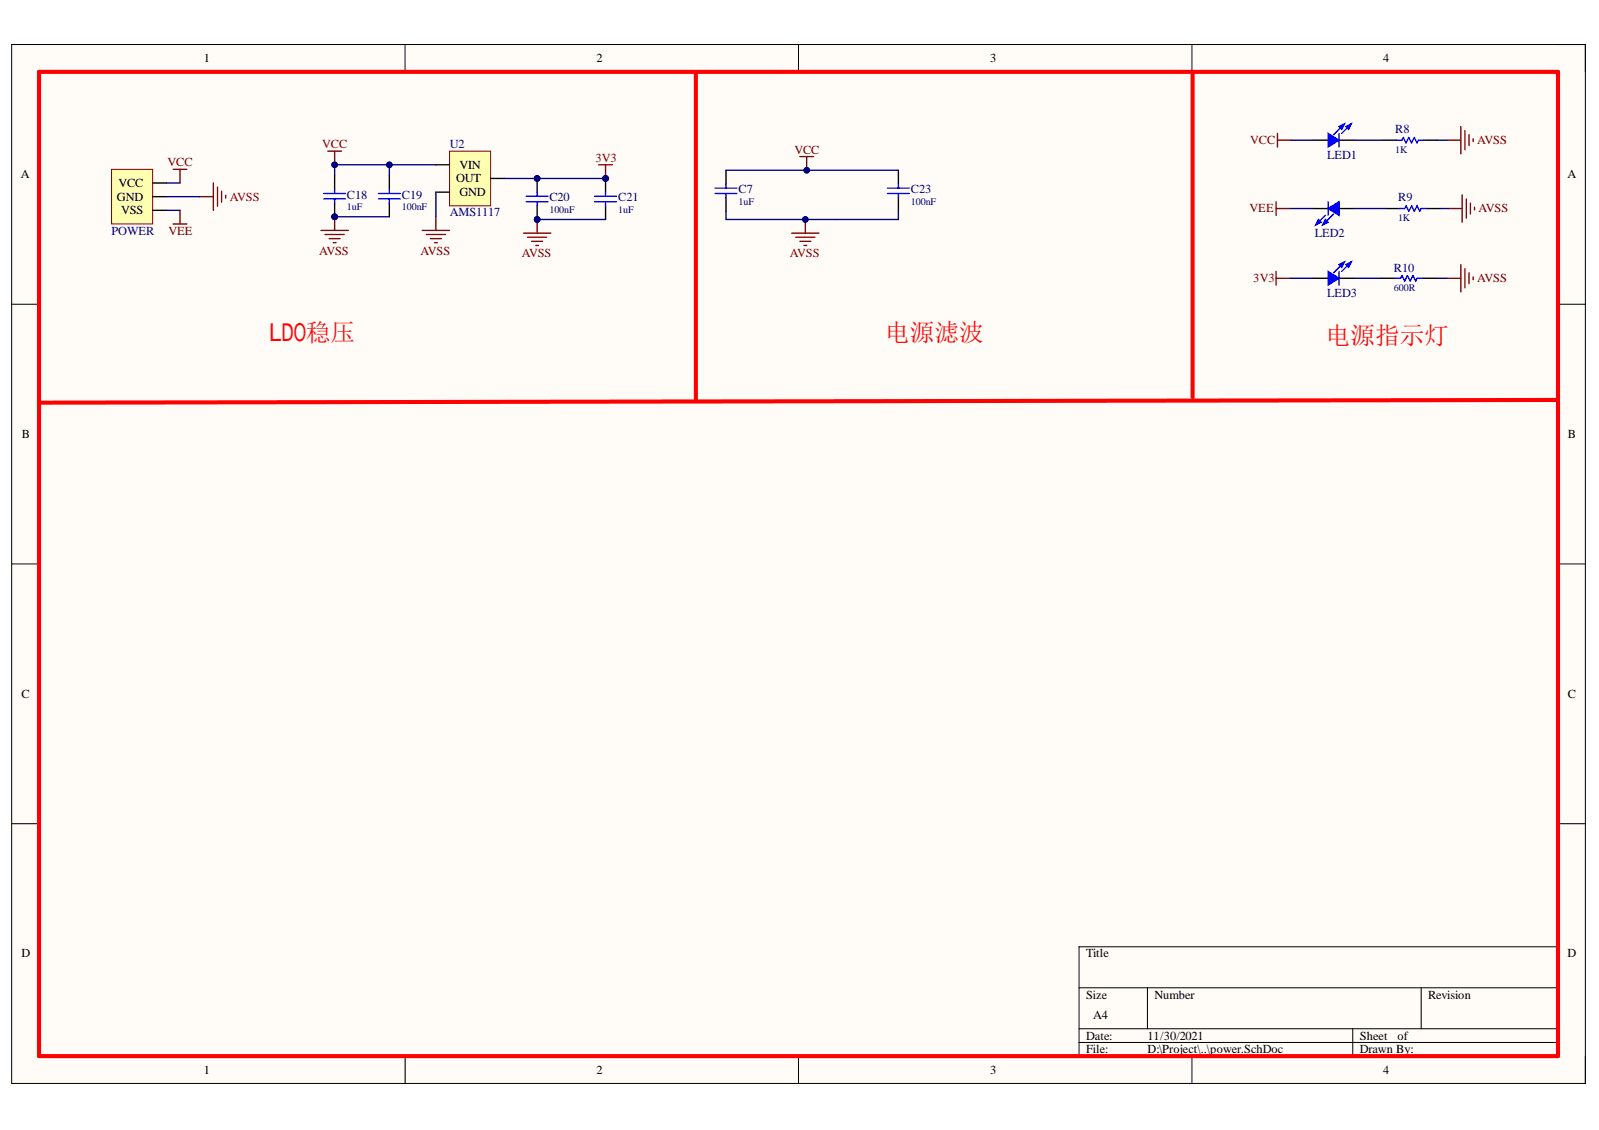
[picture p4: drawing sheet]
<svg xmlns="http://www.w3.org/2000/svg" width="297mm" height="210mm" viewBox="0 0 297 210" stroke-linecap="round" stroke-linejoin="round" font-family="sans-serif">
<defs><g id="words">
<g font-size="4.6" fill="#f00">
<text x="50" y="63.3">LDO稳压</text>
<text x="164.4" y="63.3">电源滤波</text>
<text x="246.3" y="63.9">电源指示灯</text>
</g>
<g font-size="2.3">
<text x="37.9" y="11.6">1</text>
<text x="110.8" y="11.6">2</text>
<text x="183.9" y="11.6">3</text>
<text x="256.9" y="11.6">4</text>
<text x="3.9" y="33.1">A</text>
<text x="22" y="34.7">VCC</text>
<text x="84.7" y="33.9">OUT</text>
<text x="85.3" y="31.3">VIN</text>
<text x="291.2" y="33.1">A</text>
<text x="21.7" y="37.3">GND</text>
<text x="22.5" y="39.8">VSS</text>
<text x="85.3" y="36.4">GND</text>
<text x="4.1" y="81.4">B</text>
<text x="291.3" y="81.4">B</text>
<text x="4" y="129.6">C</text>
<text x="291.3" y="129.6">C</text>
<text x="4" y="177.8">D</text>
<text x="201.8" y="177.8">Title</text>
<text x="291.2" y="177.8">D</text>
<text x="201.8" y="185.5">Size</text>
<text x="214.5" y="185.5">Number</text>
<text x="265.3" y="185.5">Revision</text>
<text x="203" y="189.3">A4</text>
<text x="201.8" y="193.1">Date:</text>
<text x="201.8" y="195.7">File:</text>
<text x="213.2" y="193.1">11/30/2021</text>
<text x="213.2" y="195.7">D:\Project\..\power.SchDoc</text>
<text x="252.6" y="193.1">Sheet</text>
<text x="252.6" y="195.7">Drawn By:</text>
<text x="259.6" y="193.1">of</text>
<text x="37.9" y="199.5">1</text>
<text x="110.8" y="199.5">2</text>
<text x="183.9" y="199.5">3</text>
<text x="256.9" y="199.5">4</text>
</g>
<g font-size="2.3" fill="#800000">
<text x="59.9" y="27.5">VCC</text>
<text x="147.6" y="28.6">VCC</text>
<text x="232.2" y="26.8">VCC</text>
<text x="274.4" y="26.8">AVSS</text>
<text x="31.1" y="30.9">VCC</text>
<text x="110.6" y="30.1">3V3</text>
<text x="42.7" y="37.3">AVSS</text>
<text x="232.1" y="39.5">VEE</text>
<text x="274.7" y="39.5">AVSS</text>
<text x="31.3" y="43.6">VEE</text>
<text x="59.3" y="47.3">AVSS</text>
<text x="78.1" y="47.3">AVSS</text>
<text x="96.9" y="47.8">AVSS</text>
<text x="146.7" y="47.8">AVSS</text>
<text x="232.8" y="52.5">3V3</text>
<text x="274.4" y="52.5">AVSS</text>
</g>
<g font-size="2.3" fill="#000080">
<text x="83.6" y="27.5">U2</text>
<text x="246.5" y="29.6">LED1</text>
<text x="259.2" y="24.8">R8</text>
<text x="137.2" y="35.9">C7</text>
<text x="169.2" y="35.9">C23</text>
<text x="64.4" y="36.9">C18</text>
<text x="74.7" y="36.9">C19</text>
<text x="83.6" y="40.2">AMS1117</text>
<text x="102.1" y="37.4">C20</text>
<text x="114.8" y="37.4">C21</text>
<text x="259.7" y="37.4">R9</text>
<text x="20.7" y="43.6">POWER</text>
<text x="244.2" y="44">LED2</text>
<text x="258.9" y="50.4">R10</text>
<text x="246.5" y="55.3">LED3</text>
</g>
<g font-size="1.9" fill="#000080">
<text x="259.2" y="28.4">1K</text>
<text x="64.4" y="39">1uF</text>
<text x="74.7" y="39">100nF</text>
<text x="102.1" y="39.5">100nF</text>
<text x="114.8" y="39.5">1uF</text>
<text x="137.2" y="38">1uF</text>
<text x="169.2" y="38">100nF</text>
<text x="259.7" y="41.1">1K</text>
<text x="258.9" y="54.1">600R</text>
</g>
</g></defs>
<path d="M2.2 8.3h292.3v193h-292.3z" fill-rule="evenodd" fill="#fffcf8"/>
<path d="M2.2 8.3h292.3v193h-292.3z" fill="none" stroke="#000" stroke-width=".19"/>
<path d="M7.3 13.4h282.1v182.8h-282.1z" fill-rule="evenodd" fill="#fffcf8"/>
<g fill="none" stroke="#000" stroke-width=".19">
<path d="M2.2 8.3h5.1M7.3 13.4h282.1v182.8h-282.1zM75.2 8.3v5M148.3 8.3v5M221.4 8.3v5.1M289.4 8.3h5.1v5.1M2.2 56.5h5.1M289.4 56.5h5.1M2.2 104.8h5.1M289.4 104.8h5.1M2.2 153h5.1M289.4 153h5.1"/>
<path d="M289.4 175.9h-89v20.3M75.3 196.2v5.1M148.3 196.2v5.1M200.4 183.5h89M200.4 191.1h89M200.4 193.6h89M213.2 183.5v7.6M221.4 196.2v5.1M251.3 191.1v5.1M264 183.5v7.6M294.5 196.2v5.1"/>
</g>
<path d="M20.7 31.5h7.7v10.1h-7.7z" fill-rule="evenodd" fill="#ffffb0"/>
<path d="M20.7 31.5h7.7v10.1h-7.7z" fill="none" stroke="#800000" stroke-width=".19"/>
<path d="M28.4 39.1h2.5M28.4 36.5h2.5M28.4 34h2.5" fill="none" stroke="#000" stroke-width=".25"/>
<path d="M32.2 31.5h2.5M33.4 31.5v2.5M33.4 39.1v2.5M37.1 36.5h2.5M39.6 34v5.1M40.4 34.8v3.5M41.2 35.5v2M41.9 36.3v.5M32.2 41.6h2.5" fill="none" stroke="#800000" stroke-width=".25"/>
<path d="M83.5 28.1h7.6v10.1h-7.6z" fill-rule="evenodd" fill="#ffffb0"/>
<path d="M83.5 28.1h7.6v10.1h-7.6z" fill="none" stroke="#800000" stroke-width=".19"/>
<path d="M81 30.6h2.5M81 35.7h2.5M91.1 33.2h2.6" fill="none" stroke="#000" stroke-width=".25"/>
<path d="M59.6 42.8h5.1M60.4 43.6h3.5M61.1 44.3h2.1M61.9 45.1h.5M62.2 40.3v2.5" fill="none" stroke="#800000" stroke-width=".25"/>
<circle cx="62.2" cy="40.3" r=".51" fill="#000080"/>
<circle cx="62.2" cy="40.3" r=".51" fill="none" stroke="#000080" stroke-width=".19"/>
<path d="M60.9 28.1h2.5M62.2 28.1v2.5" fill="none" stroke="#800000" stroke-width=".25"/>
<circle cx="62.2" cy="30.6" r=".51" fill="#000080"/>
<circle cx="62.2" cy="30.6" r=".51" fill="none" stroke="#000080" stroke-width=".19"/>
<circle cx="62.2" cy="40.3" r=".51" fill="#000080"/>
<circle cx="62.2" cy="40.3" r=".51" fill="none" stroke="#000080" stroke-width=".19"/>
<path d="M62.2 37.7v2.6" fill="none" stroke="#000" stroke-width=".25"/>
<circle cx="62.2" cy="40.3" r=".51" fill="#000080"/>
<circle cx="62.2" cy="40.3" r=".51" fill="none" stroke="#000080" stroke-width=".19"/>
<path d="M62.2 32.6v2.6M72.3 32.6v2.6M72.3 37.7v2.6" fill="none" stroke="#000" stroke-width=".25"/>
<path d="M60.1 35.9h4.1M60.1 37h4.1M62.2 35.2v.7M62.2 37v.7M70.3 35.9h4.1M70.3 37h4.1M72.3 35.2v.7M72.3 37v.7" fill="none" stroke="#00f" stroke-width=".25"/>
<path d="M78.4 42.8h5.1M79.2 43.6h3.5M80 44.3h2M80.7 45.1h.5M81 40.3v2.5" fill="none" stroke="#800000" stroke-width=".25"/>
<circle cx="99.8" cy="40.8" r=".51" fill="#000080"/>
<circle cx="99.8" cy="40.8" r=".51" fill="none" stroke="#000080" stroke-width=".19"/>
<circle cx="99.8" cy="33.2" r=".51" fill="#000080"/>
<circle cx="99.8" cy="33.2" r=".51" fill="none" stroke="#000080" stroke-width=".19"/>
<path d="M99.8 38.2v2.6" fill="none" stroke="#000" stroke-width=".25"/>
<circle cx="99.8" cy="40.8" r=".51" fill="#000080"/>
<circle cx="99.8" cy="40.8" r=".51" fill="none" stroke="#000080" stroke-width=".19"/>
<path d="M99.8 33.2v2.5" fill="none" stroke="#000" stroke-width=".25"/>
<circle cx="99.8" cy="33.2" r=".51" fill="#000080"/>
<circle cx="99.8" cy="33.2" r=".51" fill="none" stroke="#000080" stroke-width=".19"/>
<path d="M97.8 36.5h4M97.8 37.5h4M99.8 35.7v.8M99.8 37.5v.7" fill="none" stroke="#00f" stroke-width=".25"/>
<circle cx="112.5" cy="33.2" r=".51" fill="#000080"/>
<circle cx="112.5" cy="33.2" r=".51" fill="none" stroke="#000080" stroke-width=".19"/>
<path d="M112.5 33.2v2.5M112.5 38.2v2.6" fill="none" stroke="#000" stroke-width=".25"/>
<circle cx="112.5" cy="33.2" r=".51" fill="#000080"/>
<circle cx="112.5" cy="33.2" r=".51" fill="none" stroke="#000080" stroke-width=".19"/>
<path d="M110.5 36.5h4M110.5 37.5h4M112.5 35.7v.8M112.5 37.5v.7" fill="none" stroke="#00f" stroke-width=".25"/>
<path d="M97.2 43.3h5.1M98 44.1h3.6M98.8 44.8h2M99.5 45.6h.5M99.8 40.8v2.5" fill="none" stroke="#800000" stroke-width=".25"/>
<circle cx="99.8" cy="40.8" r=".51" fill="#000080"/>
<circle cx="99.8" cy="40.8" r=".51" fill="none" stroke="#000080" stroke-width=".19"/>
<path d="M111.2 30.6h2.6M112.5 30.6v2.6" fill="none" stroke="#800000" stroke-width=".25"/>
<circle cx="112.5" cy="33.2" r=".51" fill="#000080"/>
<circle cx="112.5" cy="33.2" r=".51" fill="none" stroke="#000080" stroke-width=".19"/>
<path d="M134.9 31.6v2.6M134.9 36.7v2.5" fill="none" stroke="#000" stroke-width=".25"/>
<path d="M132.8 35.9h4.1M132.8 34.9h4.1M134.9 34.2v.7M134.9 35.9v.8" fill="none" stroke="#00f" stroke-width=".25"/>
<path d="M147.1 43.3h5M147.8 44.1h3.6M148.6 44.8h2M149.4 45.6h.5M149.6 40.8v2.5" fill="none" stroke="#800000" stroke-width=".25"/>
<circle cx="149.6" cy="40.8" r=".51" fill="#000080"/>
<circle cx="149.6" cy="40.8" r=".51" fill="none" stroke="#000080" stroke-width=".19"/>
<path d="M148.6 29.1h2.5M149.9 29.1v2.5" fill="none" stroke="#800000" stroke-width=".25"/>
<circle cx="149.9" cy="31.6" r=".51" fill="#000080"/>
<circle cx="149.9" cy="31.6" r=".51" fill="none" stroke="#000080" stroke-width=".19"/>
<path d="M243.9 26h3.1M248.5 26h3M256.9 26h2.5M257.4 38.7h2.5M264.5 26h2.5M265 38.7h2.6M256.6 51.7h2.6M264.3 51.7h2.5" fill="none" stroke="#000" stroke-width=".25"/>
<path d="M259.4 26h1l.3-.5 .5 1.1 .5-1.1 .5 1.1 .5-1.1 .5 1.1 .3-.6h1M259.9 38.7h1l.3-.5 .5 1 .5-1 .5 1 .5-1 .5 1 .3-.5h1M259.2 51.7h1l.2-.5 .5 1 .6-1 .5 1 .5-1 .5 1 .2-.5h1.1" fill="none" stroke="#00f" stroke-width=".25"/>
<path d="M268.8 26h2.6M271.4 23.5v5.1M272.1 24.3v3.5M272.9 25v2.1M273.7 25.8v.5M268.8 51.7h2.6M271.4 49.1v5.1M272.1 49.9v3.6M272.9 50.7v2M273.7 51.4v.5" fill="none" stroke="#800000" stroke-width=".25"/>
<path d="M246.7 24.8l2 1.2-2 1.3z" fill="#00f"/>
<path d="M246.7 24.8l2 1.2-2 1.3zM249.5 23.2l-1.8 1.8M251 23l-1.7 1.8" fill="none" stroke="#00f" stroke-width=".25"/>
<path d="M250 23.5l1-.5-.5 1z" fill="#00f"/>
<path d="M250 23.5l1-.5-.5 1z" fill="none" stroke="#00f" stroke-width=".25"/>
<path d="M248.7 23.5l1.1-.5-.5 1z" fill="#00f"/>
<path d="M248.7 23.5l1.1-.5-.5 1zM248.7 24.8v2.5" fill="none" stroke="#00f" stroke-width=".25"/>
<path d="M243.9 38.7h3.1M248.5 38.7h3" fill="none" stroke="#000" stroke-width=".25"/>
<path d="M246.7 38.7l2-1.2v2.5z" fill="#00f"/>
<path d="M246.7 38.7l2-1.2v2.5zM247.7 39.8l-1.7 1.7M246.2 40l-1.8 1.8" fill="none" stroke="#00f" stroke-width=".25"/>
<path d="M244.9 40.8l.5 .5-1 .5z" fill="#00f"/>
<path d="M244.9 40.8l.5 .5-1 .5z" fill="none" stroke="#00f" stroke-width=".25"/>
<path d="M246.2 40.8l.5 .5-1 .5z" fill="#00f"/>
<path d="M246.7 37.5v2.5M246.2 40.8l.5 .5-1 .5z" fill="none" stroke="#00f" stroke-width=".25"/>
<path d="M243.9 51.7h3.1M248.5 51.7h3" fill="none" stroke="#000" stroke-width=".25"/>
<path d="M246.7 50.4l2 1.3-2 1.3z" fill="#00f"/>
<path d="M246.7 50.4l2 1.3-2 1.3zM249.5 48.9l-1.8 1.8M251 48.6l-1.7 1.8" fill="none" stroke="#00f" stroke-width=".25"/>
<path d="M250 49.1l1-.5-.5 1.1z" fill="#00f"/>
<path d="M250 49.1l1-.5-.5 1.1z" fill="none" stroke="#00f" stroke-width=".25"/>
<path d="M248.7 49.1l1.1-.5-.5 1.1z" fill="#00f"/>
<path d="M164.9 35.9h4M164.9 34.9h4M166.9 34.2v.7M166.9 35.9v.8M248.7 49.1l1.1-.5-.5 1.1zM248.7 50.4v2.6" fill="none" stroke="#00f" stroke-width=".25"/>
<path d="M237.1 37.5v2.5M237.1 38.7h2.5M237.3 24.8v2.5M237.3 26h2.5M269.1 38.7h2.5M271.6 36.2v5.1M272.4 37v3.5M273.2 37.7v2.1M273.9 38.5v.5M237.1 50.4v2.6M237.1 51.7h2.5" fill="none" stroke="#800000" stroke-width=".25"/>
<path d="M7.3 13.4h282.1v182.8h-282.1zM129.3 13.9v60.4M221.5 13.4v60.4M289.4 74.3l-282.1 .5" fill="none" stroke="#f00" stroke-width=".76"/>
<path d="M166.9 31.6v2.6M166.9 36.7v2.5" fill="none" stroke="#000" stroke-width=".25"/>
<path d="M30.9 39.1h2.5M30.9 36.5h6.2M30.9 34h2.5M62.2 40.3h10.1" fill="none" stroke="#000080" stroke-width=".25"/>
<circle cx="62.2" cy="40.3" r=".51" fill="#000080"/>
<circle cx="62.2" cy="40.3" r=".51" fill="none" stroke="#000080" stroke-width=".19"/>
<path d="M81 30.6h-18.8v2" fill="none" stroke="#000080" stroke-width=".25"/>
<circle cx="62.2" cy="30.6" r=".51" fill="#000080"/>
<circle cx="62.2" cy="30.6" r=".51" fill="none" stroke="#000080" stroke-width=".19"/>
<circle cx="72.3" cy="30.6" r=".51" fill="#000080"/>
<circle cx="72.3" cy="30.6" r=".51" fill="none" stroke="#000080" stroke-width=".19"/>
<path d="M93.7 33.2h18.8" fill="none" stroke="#000080" stroke-width=".25"/>
<circle cx="99.8" cy="33.2" r=".51" fill="#000080"/>
<circle cx="99.8" cy="33.2" r=".51" fill="none" stroke="#000080" stroke-width=".19"/>
<circle cx="112.5" cy="33.2" r=".51" fill="#000080"/>
<circle cx="112.5" cy="33.2" r=".51" fill="none" stroke="#000080" stroke-width=".19"/>
<path d="M99.8 40.8h12.7" fill="none" stroke="#000080" stroke-width=".25"/>
<circle cx="99.8" cy="40.8" r=".51" fill="#000080"/>
<circle cx="99.8" cy="40.8" r=".51" fill="none" stroke="#000080" stroke-width=".19"/>
<path d="M134.9 39.2v1.6h20.3" fill="none" stroke="#000080" stroke-width=".25"/>
<circle cx="149.6" cy="40.8" r=".51" fill="#000080"/>
<circle cx="149.6" cy="40.8" r=".51" fill="none" stroke="#000080" stroke-width=".19"/>
<path d="M134.9 31.6h32" fill="none" stroke="#000080" stroke-width=".25"/>
<circle cx="149.9" cy="31.6" r=".51" fill="#000080"/>
<circle cx="149.9" cy="31.6" r=".51" fill="none" stroke="#000080" stroke-width=".19"/>
<path d="M72.3 30.6v2M166.9 39.2v1.6h-11.7M239.6 38.7h4.3M239.8 26h4.1M251.5 38.7h5.9M251.5 26h5.4M267 26h1.8M267.6 38.7h1.5M239.6 51.7h4.3M251.5 51.7h5.1M266.8 51.7h2" fill="none" stroke="#000080" stroke-width=".25"/>
<circle cx="72.3" cy="30.6" r=".51" fill="#000080"/>
<circle cx="72.3" cy="30.6" r=".51" fill="none" stroke="#000080" stroke-width=".19"/>
<path d="M81 35.7v4.6" fill="none" stroke="#000080" stroke-width=".25"/>
<use href="#words"/>
</svg>
